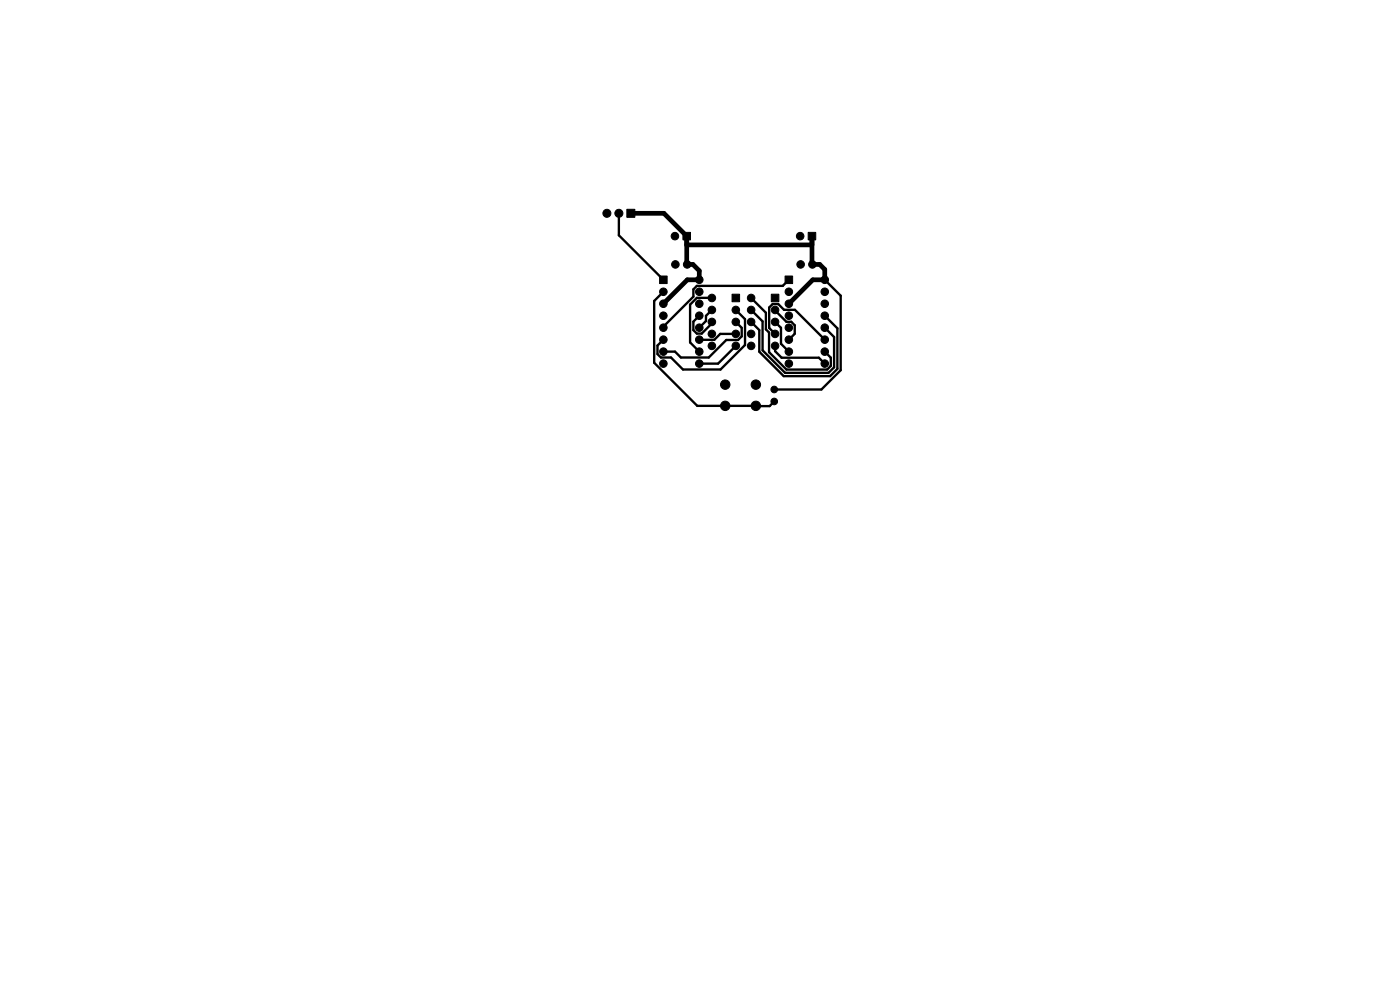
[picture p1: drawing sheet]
<svg xmlns="http://www.w3.org/2000/svg" width="297mm" height="210mm" viewBox="0 0 297 210" stroke-linecap="round" stroke-linejoin="round" font-family="sans-serif">
<g fill="#000" stroke="#000" stroke-width=".21">
<path d="M133 44.4h1.7v1.7h-1.7zM144.9 49.3h1.6v1.6h-1.6zM171.5 49.3h1.6v1.6h-1.6zM139.9 58.6h1.6v1.6h-1.6zM155.3 62.4h1.6v1.6h-1.6zM163.6 62.4h1.6v1.6h-1.6zM166.6 58.6h1.6v1.6h-1.6z"/>
<circle cx="128.7" cy="45.2" r=".85"/>
<circle cx="131.3" cy="45.2" r=".85"/>
<circle cx="143.2" cy="50.1" r=".8"/>
<circle cx="143.3" cy="56.1" r=".8"/>
<circle cx="145.8" cy="56.1" r=".8"/>
<circle cx="148.4" cy="59.4" r=".8"/>
<circle cx="169.8" cy="50.1" r=".8"/>
<circle cx="169.8" cy="56.1" r=".8"/>
<circle cx="172.3" cy="56.1" r=".8"/>
<circle cx="175" cy="59.4" r=".8"/>
<circle cx="140.7" cy="69.5" r=".8"/>
<circle cx="140.7" cy="74.6" r=".8"/>
<circle cx="140.7" cy="64.4" r=".8"/>
<circle cx="140.7" cy="61.9" r=".8"/>
<circle cx="140.7" cy="67" r=".8"/>
<circle cx="140.7" cy="77.1" r=".8"/>
<circle cx="140.7" cy="72.1" r=".8"/>
<circle cx="148.4" cy="72.1" r=".8"/>
<circle cx="148.4" cy="64.4" r=".8"/>
<circle cx="148.4" cy="61.9" r=".8"/>
<circle cx="148.4" cy="69.5" r=".8"/>
<circle cx="148.4" cy="67" r=".8"/>
<circle cx="148.4" cy="74.6" r=".8"/>
<circle cx="148.4" cy="77.1" r=".8"/>
<circle cx="151" cy="63.2" r=".8"/>
<circle cx="151" cy="68.3" r=".8"/>
<circle cx="151" cy="70.8" r=".8"/>
<circle cx="151" cy="65.7" r=".8"/>
<circle cx="151" cy="73.4" r=".8"/>
<circle cx="156.1" cy="65.7" r=".8"/>
<circle cx="156.1" cy="68.3" r=".8"/>
<circle cx="156.1" cy="70.8" r=".8"/>
<circle cx="156.1" cy="73.4" r=".8"/>
<circle cx="159.3" cy="70.8" r=".8"/>
<circle cx="159.3" cy="73.4" r=".8"/>
<circle cx="159.3" cy="68.3" r=".8"/>
<circle cx="159.3" cy="65.7" r=".8"/>
<circle cx="159.3" cy="63.2" r=".8"/>
<circle cx="164.4" cy="65.7" r=".8"/>
<circle cx="164.4" cy="70.8" r=".8"/>
<circle cx="164.4" cy="73.4" r=".8"/>
<circle cx="164.4" cy="68.3" r=".8"/>
<circle cx="167.3" cy="72.1" r=".8"/>
<circle cx="167.3" cy="61.9" r=".8"/>
<circle cx="167.3" cy="67" r=".8"/>
<circle cx="167.3" cy="69.5" r=".8"/>
<circle cx="167.3" cy="74.6" r=".8"/>
<circle cx="167.3" cy="64.4" r=".8"/>
<circle cx="167.3" cy="77.1" r=".8"/>
<circle cx="175" cy="67" r=".8"/>
<circle cx="175" cy="69.5" r=".8"/>
<circle cx="175" cy="72.1" r=".8"/>
<circle cx="175" cy="77.1" r=".8"/>
<circle cx="175" cy="64.4" r=".8"/>
<circle cx="175" cy="74.6" r=".8"/>
<circle cx="175" cy="61.9" r=".8"/>
<circle cx="153.9" cy="86.1" r="1"/>
<circle cx="153.9" cy="81.6" r="1"/>
<circle cx="160.3" cy="86.1" r="1"/>
<circle cx="160.3" cy="81.6" r="1"/>
<circle cx="164.2" cy="85.2" r=".7"/>
<circle cx="164.2" cy="82.6" r=".7"/>
</g>
<path d="M133.5 45.5l.3-.2h7l4.9 4.8v5.9l1.3 .1 1.3 1.3v2h-2.5l-5.1 5M145.7 52h26.6M172.3 50.1v5.9l1.6 .1 1.1 1.1v2.2h-2.6l-5.1 5" fill="none" stroke="#000" stroke-width="1"/>
<g fill="none" stroke="#000" stroke-width=".5">
<path d="M131.3 45.3v4.6l9.4 9.5M167.3 59.4l-1.2 1.2h-18.3l-.7 .8v1.5l-6.4 6.4v.2M175 59.4l3.3 3.3v15.8l-4 4.1h-10M140.7 61.9l-1.9 1.9v13.2l9.1 9.1h15.4l1-.9M148.3 67l-1.2 1.2v1.8l.7 .8h1.1l2.1-2.2v-.3M151 63.2h-3.2l-1.4 1.4v8l1.9 2M151 65.7l-1.2 1.3v1.1l-1.5 1.4M156.1 68.3l1.2 1.2v1.8l-.7 .8h-2.5l-3.8 3.7h-5.8l-1.3-1.2h-2.5M156.1 65.7l1.9 2v5.5l-5.1 5.2h-8l-2.6-2.6h-2.1l-.7-.7v-1.8l1.2-1.2M156.1 70.8h-3.3l-1.3 1.3h-3.2M156.1 73.4l-3.8 3.7h-4M159.3 63.2l3.2 3.1v3.6l.7 .6v4.2l3.6 3.7h8.7l.8-.8v-1.7l-1.3-1.3"/>
<path d="M159.3 65.7l2.5 2.5v6.1l4.8 4.8h9.2l1.2-1.2v-6.4l-2-2M164.4 65.7l2.4 2.6h1.1l.7 .7v1.8l-1.3 1.3M164.4 73.4v1.1l1.4 1.4h7.9l1.3 1.2M164.4 70.8l-1.2-1.2v-4.4l.7-.7h1.2l1.2 1.2h2.3l6.4 6.4M164.4 68.3l1.3 1.2v3.4l1.6 1.7M175 67l2.6 2.7v8.5l-1.5 1.6h-9.8l-5.2-5.2v-4.6l-1.8-1.7"/>
</g>
</svg>
